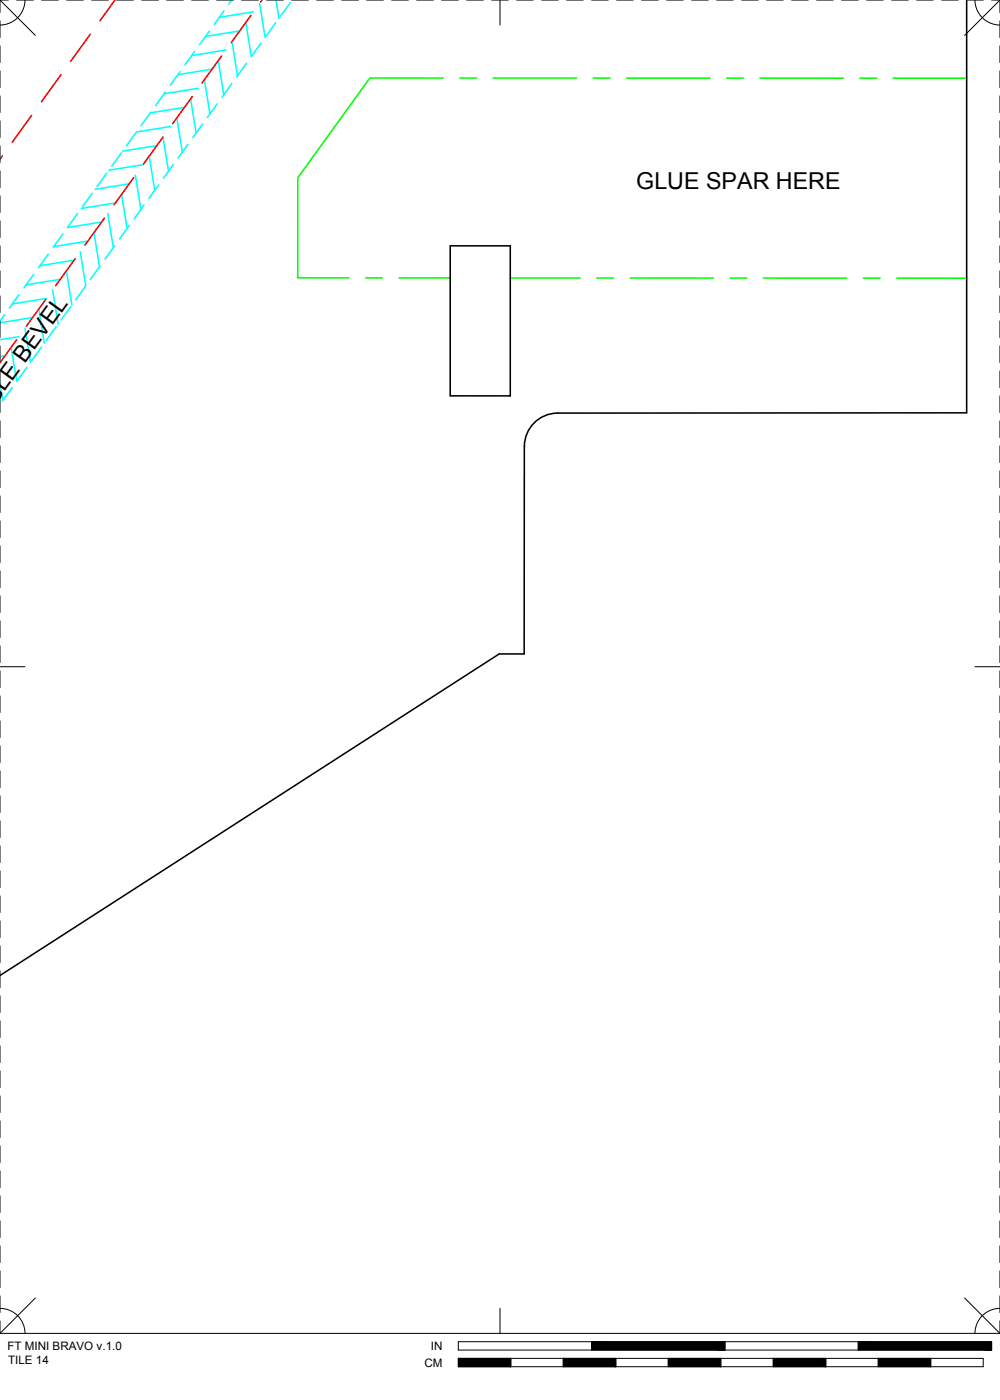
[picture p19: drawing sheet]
<svg xmlns="http://www.w3.org/2000/svg" width="190mm" height="267mm" viewBox="0 0 190 267" stroke-linecap="round" stroke-linejoin="round" font-family="sans-serif">
<defs><g id="words">
<g font-size="4.4">
<text x="121.2" y="35.9">GLUE SPAR HERE</text>
<text x="-.9" y="77.2" transform="rotate(-54 -.9 77.2)">BLE BEVEL</text>
</g>
<g font-size="2.2">
<text x="1.4" y="257.2">FT MINI BRAVO v.1.0</text>
<text x="82.1" y="257.2">IN</text>
<text x="1.5" y="259.9">TILE 14</text>
<text x="80.8" y="260.4">CM</text>
</g>
</g></defs>
<!-- layer: 05 REFERENCE -->
<g fill="none" stroke="#0f0" stroke-width=".3">
<path d="M84.4 14.9h-13.9l-13.8 19v19h9.8M87.6 14.9h3.2M94 14.9h15.8M113 14.9h3.2M119.4 14.9h15.8M138.4 14.9h3.2M144.8 14.9h15.8M163.8 14.9h3.2M170.2 14.9h13.9M69.7 52.9h3.1M76 52.9h9.8M97.2 53h13.3"/>
<path d="M113.7 53h3.2M120 53h15.9M139.1 53h3.2M145.4 53h15.9M164.5 53h3.2M170.8 53h13.3"/>
</g>
<!-- layer: 02 SCORE -->
<g fill="none" stroke="#f00" stroke-width=".3">
<path d="M11.6 14.2l-3.7 5.2M17.2 6.5l-3.7 5.2M21.9 0l-2.9 4M36.6 18.4l-3.7 5.1M42.2 10.7l-3.7 5.1M47.8 3l-3.7 5.1M49.9 0l-.3 .4M.5 29.7l-.5 .6M6 22l-3.7 5.1M25.5 33.8l-3.8 5.2M31.1 26.1l-3.8 5.2M8.7 57l-3.7 5.1"/>
<path d="M14.3 49.3l-3.7 5.1M19.9 41.6l-3.7 5.1M3.2 64.7l-3.2 4.4"/>
</g>
<!-- layer: 04 BEVEL -->
<g fill="none" stroke="#0ff" stroke-width=".3">
<path d="M31.5 17.5l-1.8 2.6M34.3 13.7l-1.9 2.5M36.3 18.8l1.1 6.5M37.1 9.8l-1.9 2.6M37.8 16.8l-6.5 1.1M38.9 15.2l1.1 6.5M39.9 5.9l-1.9 2.6M40.4 13.2l-6.5 1M41.4 19.8l-1.9 2.6M41.6 11.5l1 6.6M42.7 2.1l-1.9 2.6M43 9.5l-6.5 1.1"/>
<path d="M44.2 0l-.6 .8M44.2 15.9l-1.9 2.6M44.2 7.9l1 6.5M45.7 5.9l-6.6 1M46.8 4.3l1.1 6.5 1.8-2.6M46.9 12.1l-1.8 2.5M48.3 2.3l-6.5 1M49.5 .6l1 6.5M52.5 4.3l-1.8 2.6M52.6 0l.5 3.5M55.3 .5l-1.8 2.6M17.6 36.8l-1.9 2.6"/>
<path d="M20.4 33l-1.9 2.5M22 38.7l-6.5 1M23.1 29.1l-1.8 2.6M23.2 37l1 6.5M24.6 35l-6.5 1.1M25.8 33.4l1 6.5M25.9 25.2l-1.8 2.6M27.3 31.4l-6.6 1M27.4 39.1l-1.8 2.6M28.4 29.7l1.1 6.6M28.7 21.4l-1.8 2.6M29.9 27.7l-6.5 1.1"/>
<path d="M30.2 35.2l-1.8 2.6M31.1 26.1l1 6.5M32.5 24.1l-6.5 1M33 31.4l-1.9 2.5M33.7 22.5l1 6.5M35.1 20.5l-6.5 1M35.8 27.5l-1.9 2.6M38.6 23.6l-1.9 2.6M.8 60l-.8 1.2M3.6 56.1l-1.8 2.6M6.4 52.3l-1.8 2.5M7.4 58.9l1 6.5"/>
<path d="M8.8 56.9l-6.5 1M9.2 48.4l-1.9 2.6M10 55.2l1.1 6.5M11.5 53.2l-6.5 1.1M12 44.5l-1.9 2.6M12.6 51.6l1.1 6.5M13.5 58.4l-1.9 2.6M14.1 49.6l-6.5 1M14.8 40.7l-1.9 2.6M15.3 48l1 6.5M16.3 54.5l-1.9 2.6M16.7 45.9l-6.5 1.1"/>
<path d="M17.9 44.3l1.1 6.5M19.1 50.7l-1.9 2.5M19.4 42.3l-6.5 1M20.5 40.7l1.1 6.5M21.9 46.8l-1.9 2.6M24.6 42.9l-1.8 2.6M0 72.8l.6 3.5M1 67.8l-1 .1M2.1 66.1l1.1 6.6M2.3 73.8l-1.8 2.6M3.6 64.1l-3.6 .6M4.8 62.5l1 6.5"/>
<path d="M5.1 70l-1.8 2.5M6.2 60.5l-6.2 1M7.9 66.1l-1.9 2.6M10.7 62.3l-1.9 2.5"/>
</g>
<!-- layer: 01 CUT -->
<path d="M184.1 0v78.6l-77.9 .1a6.3 6.3 0 0 0-6.3 6.3M85.8 46.8h11.4v28.6h-11.4zM99.9 85v39.6h-4.8l-95.1 61.2" fill="none" stroke="#000" stroke-width=".3"/>
<!-- layer: 22 TILED -->
<g fill="#000" stroke="#000" stroke-width=".19">
<path d="M87.3 258.8l10 1.6v-1.6zM87.3 258.8l10 1.6h-10z"/>
<path d="M107.3 258.8l10 1.6v-1.6zM107.3 258.8l10 1.6h-10z"/>
<path d="M127.3 258.8l10 1.6v-1.6zM127.3 258.8l10 1.6h-10z"/>
<path d="M112.7 255.6l25.4 1.6v-1.6zM112.7 255.6l25.4 1.6h-25.4z"/>
<path d="M147.3 258.8l10 1.6v-1.6zM147.3 258.8l10 1.6h-10z"/>
<path d="M167.3 258.8l10 1.6v-1.6zM167.3 258.8l10 1.6h-10z"/>
<path d="M163.5 255.6l25.4 1.6v-1.6zM163.5 255.6l25.4 1.6h-25.4z"/>
</g>
<g fill="none" stroke="#000" stroke-width=".19">
<path d="M0 0h1.6M0 0v2.4M0 4v3.2M0 8.7v3.2M0 13.5v3.2M0 18.3v3.1M0 0l6.7 6.7M3.2 0h3.1M4.8 0a4.8 4.8 0 0 1-4.8 4.8M7.9 0h3.2M12.7 0h3.2M17.5 0h3.1"/>
<path d="M22.2 0h3.2M27 0h3.2M31.7 0h3.2M36.5 0h3.2M41.3 0h3.1M46 0h3.2M50.8 0h3.2M55.6 0h3.1M60.3 0h3.2M65.1 0h3.2M69.8 0h3.2M74.6 0h3.2"/>
<path d="M79.4 0h3.1M84.1 0h3.2M88.9 0h3.2M93.7 0h3.1M95.2 0v4.8M98.4 0h3.2M103.2 0h3.2M107.9 0h3.2M112.7 0h3.2M117.5 0h3.1M122.2 0h3.2M127 0h3.2"/>
<path d="M131.8 0h3.1M136.5 0h3.2M141.3 0h3.2M146 0h3.2M150.8 0h3.2M155.6 0h3.1M160.3 0h3.2M165.1 0h3.2M169.9 0h3.1M174.6 0h3.2M179.4 0h3.2M184.1 0h3.2"/>
<path d="M185.7 0a4.8 4.8 0 0 0 4.8 4.8M188.9 0h1.6M190.5 0v2.4M190.5 4v3.2M190.5 8.7v3.2M190.5 13.5v3.2M190.5 18.3v3.1M190.5 0l-6.7 6.7M0 23v3.2M0 27.8v3.2M0 32.6v3.1M0 37.3v3.2"/>
<path d="M190.5 23v3.2M190.5 27.8v3.2M190.5 32.6v3.1M190.5 37.3v3.2M0 42.1v3.2M0 46.8v3.2M0 51.6v3.2M0 56.4v3.1M190.5 42.1v3.2M190.5 46.8v3.2M190.5 51.6v3.2M190.5 56.4v3.1"/>
<path d="M0 61.1v3.2M0 65.9v3.2M0 70.7v3.1M0 75.4v3.2M190.5 61.1v3.2M190.5 65.9v3.2M190.5 70.7v3.1M190.5 75.4v3.2M0 80.2v3.2M0 84.9v3.2M0 89.7v3.2M0 94.5v3.1"/>
<path d="M0 99.2v3.2M190.5 80.2v3.2M190.5 84.9v3.2M190.5 89.7v3.2M190.5 94.5v3.1M190.5 99.2v3.2M0 104v3.2M0 108.8v3.1M0 113.5v3.2M0 118.3v3.2M190.5 104v3.2M190.5 108.8v3.1"/>
<path d="M190.5 113.5v3.2M190.5 118.3v3.2M0 127h4.8M0 123v3.2M0 127.8v3.2M0 132.6v3.1M0 137.3v3.2M185.7 127h4.8M190.5 123v3.2M190.5 127.8v3.2M190.5 132.6v3.1M190.5 137.3v3.2"/>
<path d="M0 142.1v3.2M0 146.9v3.1M0 151.6v3.2M0 156.4v3.2M190.5 142.1v3.2M190.5 146.9v3.1M190.5 151.6v3.2M190.5 156.4v3.2M0 161.1v3.2M0 165.9v3.2M0 170.7v3.1M0 175.4v3.2"/>
<path d="M190.5 161.1v3.2M190.5 165.9v3.2M190.5 170.7v3.1M190.5 175.4v3.2M0 180.2v3.2M0 185v3.1M0 189.7v3.2M0 194.5v3.2M0 199.2v3.2M190.5 180.2v3.2M190.5 185v3.1M190.5 189.7v3.2"/>
<path d="M190.5 194.5v3.2M190.5 199.2v3.2M0 204v3.2M0 208.8v3.1M0 213.5v3.2M0 218.3v3.2M190.5 204v3.2M190.5 208.8v3.1M190.5 213.5v3.2M190.5 218.3v3.2M0 223.1v3.1M0 227.8v3.2"/>
<path d="M0 232.6v3.2M0 237.3v3.2M190.5 223.1v3.1M190.5 227.8v3.2M190.5 232.6v3.2M190.5 237.3v3.2M0 242.1v3.2M0 246.9v3.1M0 251.6v2.4M0 254h190.5M0 249.2a4.8 4.8 0 0 1 4.8 4.8M6.7 247.3l-6.7 6.7"/>
<path d="M87.3 255.6h101.6v1.6h-101.6zM87.3 258.8h100v1.6h-100zM95.2 249.2v4.8M97.3 258.8v1.6M107.3 258.8v1.6M112.7 255.6v1.6M117.3 258.8v1.6M127.3 258.8v1.6M137.3 258.8v1.6M138.1 255.6v1.6M147.3 258.8v1.6M157.3 258.8v1.6"/>
<path d="M163.5 255.6v1.6M167.3 258.8v1.6M177.3 258.8v1.6M183.8 247.3l6.7 6.7M190.5 249.2a4.8 4.8 0 0 0-4.8 4.8M190.5 242.1v3.2M190.5 246.9v3.1M190.5 251.6v2.4"/>
</g>
<use href="#words"/>
</svg>
